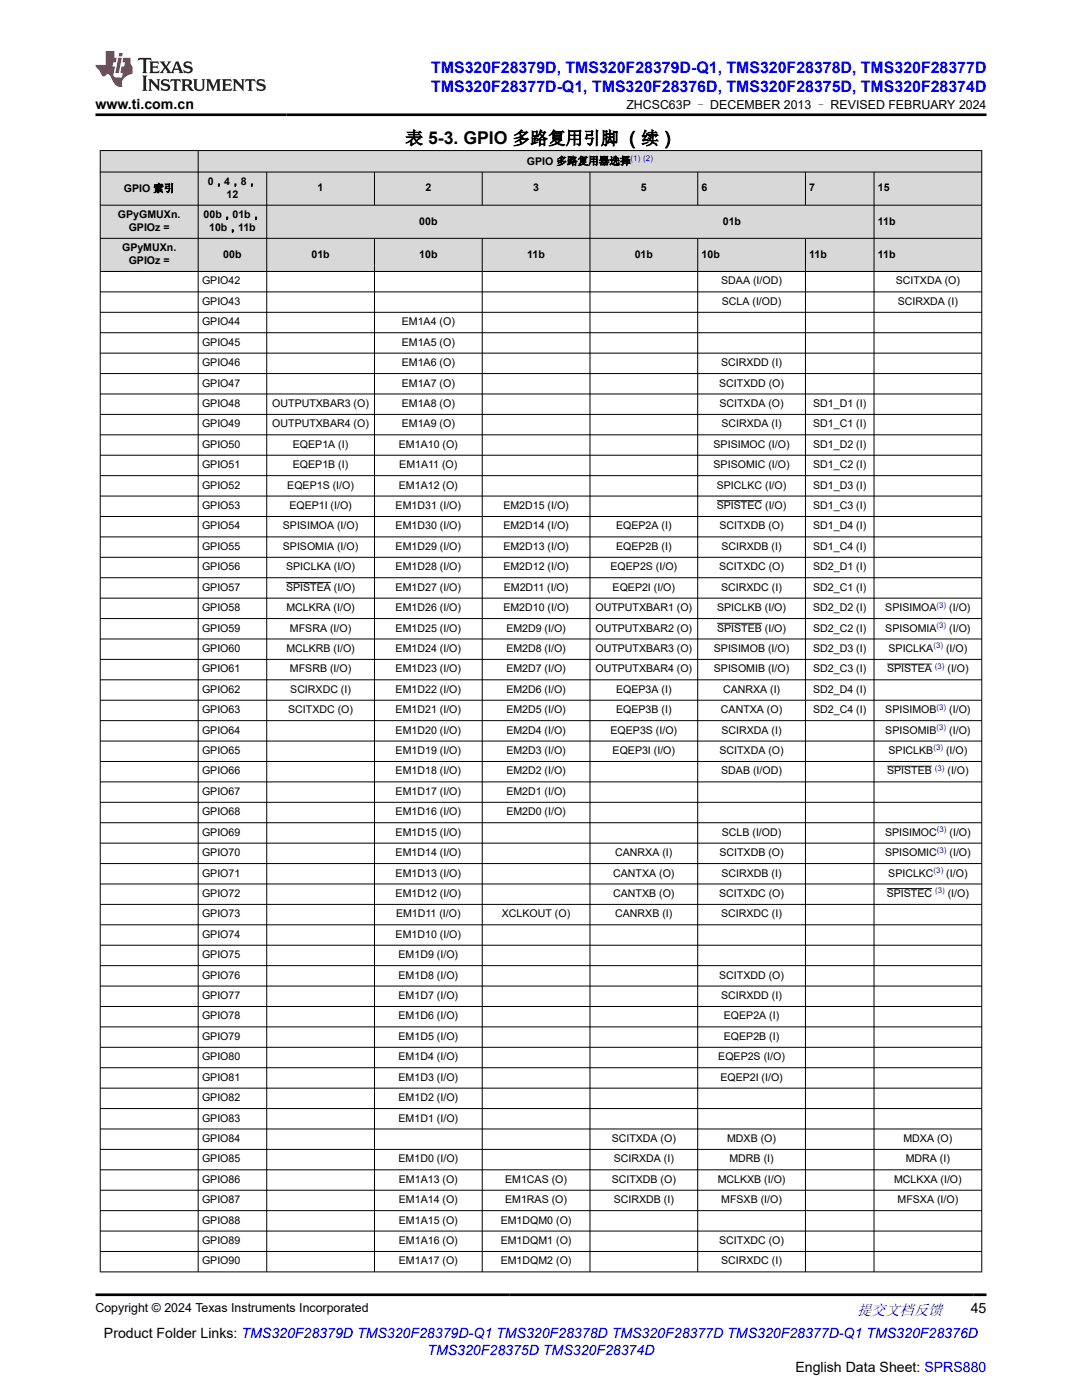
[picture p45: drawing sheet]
<svg xmlns="http://www.w3.org/2000/svg" width="216mm" height="279mm" viewBox="0 0 216 279" stroke-linecap="round" stroke-linejoin="round" font-family="sans-serif">
<defs><g id="words">
<text font-size="3.5" x="80.9" y="28.8">表 5-3. GPIO 多路复用引脚 （续）</text>
<g font-size="3.2" fill="#00f">
<text x="86" y="14.5">TMS320F28379D, TMS320F28379D-Q1, TMS320F28378D, TMS320F28377D</text>
<text x="86" y="18.3">TMS320F28377D-Q1, TMS320F28376D, TMS320F28375D, TMS320F28374D</text>
</g>
<text font-size="3" fill="#00f" x="171" y="262.4">提交文档反馈</text>
<g font-size="2.8">
<text x="19.1" y="21.7">www.ti.com.cn</text>
<text x="193.7" y="262.1">45</text>
<text x="20.7" y="266.9">Product Folder Links: TMS320F28379D TMS320F28379D-Q1 TMS320F28378D TMS320F28377D TMS320F28377D-Q1 TMS320F28376D</text>
<text x="158.7" y="273.7">English Data Sheet: SPRS880</text>
</g>
<text font-size="2.8" fill="#00f" x="85.3" y="270.3">TMS320F28375D TMS320F28374D</text>
<g font-size="2.5">
<text x="125" y="21.8">ZHCSC63P – DECEMBER 2013 – REVISED FEBRUARY 2024</text>
<text x="19.1" y="261.8">Copyright © 2024 Texas Instruments Incorporated</text>
</g>
<g font-size="2.1">
<text x="105.1" y="32.8">GPIO 多路复用器选择</text>
<text x="24.7" y="38.3">GPIO 索引</text>
<text x="41.4" y="36.9">0，4，8，</text>
<text x="45.2" y="39.5">12</text>
<text x="63.4" y="38.2">1</text>
<text x="84.9" y="38.2">2</text>
<text x="106.4" y="38.2">3</text>
<text x="127.9" y="38.2">5</text>
<text x="140" y="38.2">6</text>
<text x="161.5" y="38.2">7</text>
<text x="175.2" y="38.2">15</text>
<text x="23.5" y="43.5">GPyGMUXn.</text>
<text x="25.7" y="46.1">GPIOz =</text>
<text x="40.6" y="43.5">00b，01b，</text>
<text x="41.7" y="46.1">10b，11b</text>
<text x="83.7" y="44.8">00b</text>
<text x="144.2" y="44.8">01b</text>
<text x="175.2" y="44.8">11b</text>
<text x="24.4" y="50.2">GPyMUXn.</text>
<text x="25.7" y="52.7">GPIOz =</text>
<text x="44.6" y="51.4">00b</text>
<text x="62.2" y="51.4">01b</text>
<text x="83.7" y="51.4">10b</text>
<text x="105.2" y="51.4">11b</text>
<text x="126.6" y="51.4">01b</text>
<text x="140" y="51.4">10b</text>
<text x="161.5" y="51.4">11b</text>
<text x="175.2" y="51.4">11b</text>
<text x="40.3" y="56.8">GPIO42</text>
<text x="143.9" y="56.8">SDAA (I/OD)</text>
<text x="178.7" y="56.8">SCITXDA (O)</text>
<text x="40.3" y="60.8">GPIO43</text>
<text x="40.3" y="64.9">GPIO44</text>
<text x="80.2" y="64.9">EM1A4 (O)</text>
<text x="144" y="60.8">SCLA (I/OD)</text>
<text x="179.2" y="60.8">SCIRXDA (I)</text>
<text x="40.3" y="69">GPIO45</text>
<text x="80.2" y="69">EM1A5 (O)</text>
<text x="40.3" y="73.1">GPIO46</text>
<text x="40.3" y="77.1">GPIO47</text>
<text x="80.2" y="73.1">EM1A6 (O)</text>
<text x="80.2" y="77.1">EM1A7 (O)</text>
<text x="143.5" y="77.1">SCITXDD (O)</text>
<text x="143.9" y="73.1">SCIRXDD (I)</text>
<text x="40.3" y="81.2">GPIO48</text>
<text x="54.3" y="81.2">OUTPUTXBAR3 (O)</text>
<text x="80.2" y="81.2">EM1A8 (O)</text>
<text x="143.6" y="81.2">SCITXDA (O)</text>
<text x="162.3" y="81.2">SD1_D1 (I)</text>
<text x="40.3" y="85.3">GPIO49</text>
<text x="40.3" y="89.4">GPIO50</text>
<text x="54.3" y="85.3">OUTPUTXBAR4 (O)</text>
<text x="58.4" y="89.4">EQEP1A (I)</text>
<text x="79.6" y="89.4">EM1A10 (O)</text>
<text x="80.2" y="85.3">EM1A9 (O)</text>
<text x="142.4" y="89.4">SPISIMOC (I/O)</text>
<text x="144" y="85.3">SCIRXDA (I)</text>
<text x="162.3" y="85.3">SD1_C1 (I)</text>
<text x="162.3" y="89.4">SD1_D2 (I)</text>
<text x="40.3" y="93.4">GPIO51</text>
<text x="58.4" y="93.4">EQEP1B (I)</text>
<text x="79.7" y="93.4">EM1A11 (O)</text>
<text x="142.4" y="93.4">SPISOMIC (I/O)</text>
<text x="162.3" y="93.4">SD1_C2 (I)</text>
<text x="40.3" y="97.5">GPIO52</text>
<text x="40.3" y="101.6">GPIO53</text>
<text x="57.3" y="97.5">EQEP1S (I/O)</text>
<text x="57.7" y="101.6">EQEP1I (I/O)</text>
<text x="78.9" y="101.6">EM1D31 (I/O)</text>
<text x="79.6" y="97.5">EM1A12 (O)</text>
<text x="100.4" y="101.6">EM2D15 (I/O)</text>
<text x="143" y="97.5">SPICLKC (I/O)</text>
<text x="143" y="101.6">SPISTEC (I/O)</text>
<text x="162.3" y="97.5">SD1_D3 (I)</text>
<text x="162.3" y="101.6">SD1_C3 (I)</text>
<text x="40.3" y="105.7">GPIO54</text>
<text x="56.4" y="105.7">SPISIMOA (I/O)</text>
<text x="78.9" y="105.7">EM1D30 (I/O)</text>
<text x="100.4" y="105.7">EM2D14 (I/O)</text>
<text x="122.9" y="105.7">EQEP2A (I)</text>
<text x="143.6" y="105.7">SCITXDB (O)</text>
<text x="162.3" y="105.7">SD1_D4 (I)</text>
<text x="40.3" y="109.7">GPIO55</text>
<text x="40.3" y="113.8">GPIO56</text>
<text x="56.4" y="109.7">SPISOMIA (I/O)</text>
<text x="57.1" y="113.8">SPICLKA (I/O)</text>
<text x="78.9" y="109.7">EM1D29 (I/O)</text>
<text x="78.9" y="113.8">EM1D28 (I/O)</text>
<text x="100.4" y="109.7">EM2D13 (I/O)</text>
<text x="100.4" y="113.8">EM2D12 (I/O)</text>
<text x="121.8" y="113.8">EQEP2S (I/O)</text>
<text x="122.9" y="109.7">EQEP2B (I)</text>
<text x="143.5" y="113.8">SCITXDC (O)</text>
<text x="144" y="109.7">SCIRXDB (I)</text>
<text x="162.3" y="109.7">SD1_C4 (I)</text>
<text x="162.3" y="113.8">SD2_D1 (I)</text>
<text x="40.3" y="117.9">GPIO57</text>
<text x="57.1" y="117.9">SPISTEA (I/O)</text>
<text x="78.9" y="117.9">EM1D27 (I/O)</text>
<text x="100.5" y="117.9">EM2D11 (I/O)</text>
<text x="122.2" y="117.9">EQEP2I (I/O)</text>
<text x="143.9" y="117.9">SCIRXDC (I)</text>
<text x="162.3" y="117.9">SD2_C1 (I)</text>
<text x="40.3" y="122">GPIO58</text>
<text x="57.2" y="122">MCLKRA (I/O)</text>
<text x="78.9" y="122">EM1D26 (I/O)</text>
<text x="100.4" y="122">EM2D10 (I/O)</text>
<text x="118.8" y="122">OUTPUTXBAR1 (O)</text>
<text x="143.1" y="122">SPICLKB (I/O)</text>
<text x="162.3" y="122">SD2_D2 (I)</text>
<text x="176.7" y="122">SPISIMOA</text>
<text x="189.4" y="122">(I/O)</text>
<text x="40.3" y="126">GPIO59</text>
<text x="40.3" y="130.1">GPIO60</text>
<text x="57.2" y="130.1">MCLKRB (I/O)</text>
<text x="57.9" y="126">MFSRA (I/O)</text>
<text x="78.9" y="126">EM1D25 (I/O)</text>
<text x="78.9" y="130.1">EM1D24 (I/O)</text>
<text x="101" y="126">EM2D9 (I/O)</text>
<text x="101" y="130.1">EM2D8 (I/O)</text>
<text x="118.8" y="126">OUTPUTXBAR2 (O)</text>
<text x="118.8" y="130.1">OUTPUTXBAR3 (O)</text>
<text x="142.4" y="130.1">SPISIMOB (I/O)</text>
<text x="143.1" y="126">SPISTEB (I/O)</text>
<text x="162.3" y="126">SD2_C2 (I)</text>
<text x="162.3" y="130.1">SD2_D3 (I)</text>
<text x="176.7" y="126">SPISOMIA</text>
<text x="177.3" y="130.1">SPICLKA</text>
<text x="188.8" y="130.1">(I/O)</text>
<text x="189.4" y="126">(I/O)</text>
<text x="40.3" y="134.2">GPIO61</text>
<text x="57.9" y="134.2">MFSRB (I/O)</text>
<text x="78.9" y="134.2">EM1D23 (I/O)</text>
<text x="101" y="134.2">EM2D7 (I/O)</text>
<text x="118.8" y="134.2">OUTPUTXBAR4 (O)</text>
<text x="142.4" y="134.2">SPISOMIB (I/O)</text>
<text x="162.3" y="134.2">SD2_C3 (I)</text>
<text x="177" y="134.2">SPISTEA</text>
<text x="189.1" y="134.2">(I/O)</text>
<text x="40.3" y="138.3">GPIO62</text>
<text x="40.3" y="142.3">GPIO63</text>
<text x="57.5" y="142.3">SCITXDC (O)</text>
<text x="57.9" y="138.3">SCIRXDC (I)</text>
<text x="78.9" y="138.3">EM1D22 (I/O)</text>
<text x="78.9" y="142.3">EM1D21 (I/O)</text>
<text x="101" y="138.3">EM2D6 (I/O)</text>
<text x="101" y="142.3">EM2D5 (I/O)</text>
<text x="122.9" y="138.3">EQEP3A (I)</text>
<text x="122.9" y="142.3">EQEP3B (I)</text>
<text x="143.9" y="142.3">CANTXA (O)</text>
<text x="144.3" y="138.3">CANRXA (I)</text>
<text x="162.3" y="138.3">SD2_D4 (I)</text>
<text x="162.3" y="142.3">SD2_C4 (I)</text>
<text x="176.7" y="142.3">SPISIMOB</text>
<text x="189.4" y="142.3">(I/O)</text>
<text x="40.3" y="146.4">GPIO64</text>
<text x="78.9" y="146.4">EM1D20 (I/O)</text>
<text x="101" y="146.4">EM2D4 (I/O)</text>
<text x="121.8" y="146.4">EQEP3S (I/O)</text>
<text x="144" y="146.4">SCIRXDA (I)</text>
<text x="176.7" y="146.4">SPISOMIB</text>
<text x="189.4" y="146.4">(I/O)</text>
<text x="40.3" y="150.5">GPIO65</text>
<text x="40.3" y="154.6">GPIO66</text>
<text x="78.9" y="150.5">EM1D19 (I/O)</text>
<text x="78.9" y="154.6">EM1D18 (I/O)</text>
<text x="101" y="150.5">EM2D3 (I/O)</text>
<text x="101" y="154.6">EM2D2 (I/O)</text>
<text x="122.2" y="150.5">EQEP3I (I/O)</text>
<text x="143.6" y="150.5">SCITXDA (O)</text>
<text x="143.9" y="154.6">SDAB (I/OD)</text>
<text x="177" y="154.6">SPISTEB</text>
<text x="177.3" y="150.5">SPICLKB</text>
<text x="188.8" y="150.5">(I/O)</text>
<text x="189.1" y="154.6">(I/O)</text>
<text x="40.3" y="158.6">GPIO67</text>
<text x="78.9" y="158.6">EM1D17 (I/O)</text>
<text x="101" y="158.6">EM2D1 (I/O)</text>
<text x="40.3" y="162.7">GPIO68</text>
<text x="40.3" y="166.8">GPIO69</text>
<text x="78.9" y="162.7">EM1D16 (I/O)</text>
<text x="78.9" y="166.8">EM1D15 (I/O)</text>
<text x="101" y="162.7">EM2D0 (I/O)</text>
<text x="144" y="166.8">SCLB (I/OD)</text>
<text x="176.6" y="166.8">SPISIMOC</text>
<text x="189.5" y="166.8">(I/O)</text>
<text x="40.3" y="170.9">GPIO70</text>
<text x="78.9" y="170.9">EM1D14 (I/O)</text>
<text x="122.8" y="170.9">CANRXA (I)</text>
<text x="143.6" y="170.9">SCITXDB (O)</text>
<text x="176.6" y="170.9">SPISOMIC</text>
<text x="189.5" y="170.9">(I/O)</text>
<text x="40.3" y="174.9">GPIO71</text>
<text x="40.3" y="179">GPIO72</text>
<text x="78.9" y="174.9">EM1D13 (I/O)</text>
<text x="78.9" y="179">EM1D12 (I/O)</text>
<text x="122.4" y="174.9">CANTXA (O)</text>
<text x="122.4" y="179">CANTXB (O)</text>
<text x="143.5" y="179">SCITXDC (O)</text>
<text x="144" y="174.9">SCIRXDB (I)</text>
<text x="176.9" y="179">SPISTEC</text>
<text x="177.2" y="174.9">SPICLKC</text>
<text x="188.8" y="174.9">(I/O)</text>
<text x="189.1" y="179">(I/O)</text>
<text x="40.3" y="183.1">GPIO73</text>
<text x="79" y="183.1">EM1D11 (I/O)</text>
<text x="100.2" y="183.1">XCLKOUT (O)</text>
<text x="122.8" y="183.1">CANRXB (I)</text>
<text x="143.9" y="183.1">SCIRXDC (I)</text>
<text x="40.3" y="187.2">GPIO74</text>
<text x="40.3" y="191.2">GPIO75</text>
<text x="78.9" y="187.2">EM1D10 (I/O)</text>
<text x="79.5" y="191.2">EM1D9 (I/O)</text>
<text x="40.3" y="195.3">GPIO76</text>
<text x="79.5" y="195.3">EM1D8 (I/O)</text>
<text x="143.5" y="195.3">SCITXDD (O)</text>
<text x="40.3" y="199.4">GPIO77</text>
<text x="40.3" y="203.5">GPIO78</text>
<text x="79.5" y="199.4">EM1D7 (I/O)</text>
<text x="79.5" y="203.5">EM1D6 (I/O)</text>
<text x="143.9" y="199.4">SCIRXDD (I)</text>
<text x="144.4" y="203.5">EQEP2A (I)</text>
<text x="40.3" y="207.5">GPIO79</text>
<text x="79.5" y="207.5">EM1D5 (I/O)</text>
<text x="144.4" y="207.5">EQEP2B (I)</text>
<text x="40.3" y="211.6">GPIO80</text>
<text x="40.3" y="215.7">GPIO81</text>
<text x="79.5" y="211.6">EM1D4 (I/O)</text>
<text x="79.5" y="215.7">EM1D3 (I/O)</text>
<text x="143.3" y="211.6">EQEP2S (I/O)</text>
<text x="143.7" y="215.7">EQEP2I (I/O)</text>
<text x="40.3" y="219.7">GPIO82</text>
<text x="79.5" y="219.7">EM1D2 (I/O)</text>
<text x="40.3" y="223.8">GPIO83</text>
<text x="40.3" y="227.9">GPIO84</text>
<text x="79.5" y="223.8">EM1D1 (I/O)</text>
<text x="122.1" y="227.9">SCITXDA (O)</text>
<text x="145.1" y="227.9">MDXB (O)</text>
<text x="180.3" y="227.9">MDXA (O)</text>
<text x="40.3" y="232">GPIO85</text>
<text x="79.5" y="232">EM1D0 (I/O)</text>
<text x="122.5" y="232">SCIRXDA (I)</text>
<text x="145.6" y="232">MDRB (I)</text>
<text x="180.7" y="232">MDRA (I)</text>
<text x="40.3" y="236">GPIO86</text>
<text x="79.6" y="236">EM1A13 (O)</text>
<text x="100.8" y="236">EM1CAS (O)</text>
<text x="122.1" y="236">SCITXDB (O)</text>
<text x="143.2" y="236">MCLKXB (I/O)</text>
<text x="178.4" y="236">MCLKXA (I/O)</text>
<text x="40.3" y="240.1">GPIO87</text>
<text x="40.3" y="244.2">GPIO88</text>
<text x="79.6" y="240.1">EM1A14 (O)</text>
<text x="79.6" y="244.2">EM1A15 (O)</text>
<text x="99.9" y="244.2">EM1DQM0 (O)</text>
<text x="100.8" y="240.1">EM1RAS (O)</text>
<text x="122.5" y="240.1">SCIRXDB (I)</text>
<text x="143.9" y="240.1">MFSXB (I/O)</text>
<text x="179.1" y="240.1">MFSXA (I/O)</text>
<text x="40.3" y="248.3">GPIO89</text>
<text x="79.6" y="248.3">EM1A16 (O)</text>
<text x="99.9" y="248.3">EM1DQM1 (O)</text>
<text x="143.5" y="248.3">SCITXDC (O)</text>
<text x="40.3" y="252.3">GPIO90</text>
<text x="79.6" y="252.3">EM1A17 (O)</text>
<text x="99.9" y="252.3">EM1DQM2 (O)</text>
<text x="143.9" y="252.3">SCIRXDC (I)</text>
</g>
<g font-size="1.6" fill="#00f">
<text x="125.8" y="32.1">(1) (2)</text>
<text x="186.9" y="121.3">(3)</text>
<text x="186.9" y="125.3">(3)</text>
<text x="186.2" y="129.4">(3)</text>
<text x="186.5" y="133.5">(3)</text>
<text x="186.9" y="141.6">(3)</text>
<text x="186.2" y="149.8">(3)</text>
<text x="186.9" y="145.7">(3)</text>
<text x="186.5" y="153.8">(3)</text>
<text x="186.9" y="166.1">(3)</text>
<text x="186.9" y="170.1">(3)</text>
<text x="186.3" y="174.2">(3)</text>
<text x="186.6" y="178.3">(3)</text>
</g>
</g></defs>
<g fill="#d8d8d8">
<path d="M20 30h175.9v4.3h-175.9z" fill-rule="evenodd"/>
<path d="M20 34.3h175.9v6.7h-175.9z" fill-rule="evenodd"/>
<path d="M20 41h175.9v6.6h-175.9z" fill-rule="evenodd"/>
<path d="M20 47.6h175.9v6.6h-175.9z" fill-rule="evenodd"/>
<path d="M20.1 30.1h19.4v4.2h-19.4z" fill-rule="evenodd"/>
<path d="M39.6 30.1h156.2v4.2h-156.2z" fill-rule="evenodd"/>
<path d="M20.1 34.4h19.4v6.5h-19.4z" fill-rule="evenodd"/>
<path d="M39.6 34.4h13.6v6.5h-13.6z" fill-rule="evenodd"/>
<path d="M53.3 34.4h21.4v6.5h-21.4z" fill-rule="evenodd"/>
<path d="M74.8 34.4h21.4v6.5h-21.4z" fill-rule="evenodd"/>
<path d="M96.3 34.4h21.4v6.5h-21.4z" fill-rule="evenodd"/>
<path d="M117.8 34.4h21.4v6.5h-21.4z" fill-rule="evenodd"/>
<path d="M139.3 34.4h21.4v6.5h-21.4z" fill-rule="evenodd"/>
<path d="M160.8 34.4h13.5v6.5h-13.5z" fill-rule="evenodd"/>
<path d="M174.5 34.4h21.3v6.5h-21.3z" fill-rule="evenodd"/>
<path d="M20.1 41h19.4v6.5h-19.4z" fill-rule="evenodd"/>
<path d="M39.6 41h13.6v6.5h-13.6z" fill-rule="evenodd"/>
<path d="M53.3 41h64.4v6.5h-64.4z" fill-rule="evenodd"/>
<path d="M117.8 41h56.5v6.5h-56.5z" fill-rule="evenodd"/>
<path d="M174.5 41h21.3v6.5h-21.3z" fill-rule="evenodd"/>
<path d="M20.1 47.6h19.4v6.5h-19.4z" fill-rule="evenodd"/>
<path d="M39.6 47.6h13.6v6.5h-13.6z" fill-rule="evenodd"/>
<path d="M53.3 47.6h21.4v6.5h-21.4z" fill-rule="evenodd"/>
<path d="M74.8 47.6h21.4v6.5h-21.4z" fill-rule="evenodd"/>
<path d="M96.3 47.6h21.4v6.5h-21.4z" fill-rule="evenodd"/>
<path d="M117.8 47.6h21.4v6.5h-21.4z" fill-rule="evenodd"/>
<path d="M139.3 47.6h21.4v6.5h-21.4z" fill-rule="evenodd"/>
<path d="M160.8 47.6h13.5v6.5h-13.5z" fill-rule="evenodd"/>
<path d="M174.5 47.6h21.3v6.5h-21.3z" fill-rule="evenodd"/>
</g>
<g fill="none" stroke="#000" stroke-width=".2">
<path d="M19.9 30h176.1M19.9 34.3h176.1M20 30v223.9M39.5 30v223.9M53.2 34.3v219.6M74.7 34.3v6.7M96.2 34.3v6.7M117.7 34.3v219.6M139.2 34.3v6.7M160.7 34.3v6.7M174.4 34.3v219.6M195.9 30v223.9"/>
<path d="M19.9 41h176.1M19.9 47.6h176.1M19.9 54.2h176.1M19.9 58.3h176.1M74.7 47.6v206.3M96.2 47.6v206.3M139.2 47.6v206.3M160.7 47.6v206.3M19.9 62.3h176.1M19.9 66.4h176.1M19.9 70.5h176.1M19.9 74.6h176.1"/>
<path d="M19.9 78.6h176.1M19.9 82.7h176.1M19.9 86.8h176.1M19.9 90.9h176.1M19.9 94.9h176.1M19.9 99h176.1M143 99.9h9.1M19.9 103.1h176.1M19.9 107.1h176.1M19.9 111.2h176.1M19.9 115.3h176.1M19.9 119.4h176.1"/>
<path d="M57.1 116.2h8.9M19.9 123.4h176.1M19.9 127.5h176.1M19.9 131.6h176.1M19.9 135.7h176.1M19.9 139.7h176.1M143.1 124.4h8.9M177 132.5h8.9M19.9 143.8h176.1M19.9 147.9h176.1M19.9 152h176.1M19.9 156h176.1"/>
<path d="M177 152.9h8.9M19.9 160.1h176.1M19.9 164.2h176.1M19.9 168.3h176.1M19.9 172.3h176.1M19.9 176.4h176.1M176.9 177.3h9.1M19.9 180.5h176.1M19.9 184.6h176.1M19.9 188.6h176.1M19.9 192.7h176.1M19.9 196.8h176.1"/>
<path d="M19.9 200.9h176.1M19.9 204.9h176.1M19.9 209h176.1M19.9 213.1h176.1M19.9 217.2h176.1M19.9 221.2h176.1M19.9 225.3h176.1M19.9 229.4h176.1M19.9 233.5h176.1M19.9 237.5h176.1M19.9 241.6h176.1M19.9 245.7h176.1"/>
<path d="M19.9 249.8h176.1M19.9 253.8h176.1"/>
</g>
<path d="M27.7 11.6l-.2 .5 .5-.2h.6v.1v2.2l-.2 .4h1l-.2-.4v-2.2v-.1h.5l.5 .2-.1-.5zM29.8 12.3l.2 .4v1.5l-.2 .4h1.9l.1-.6a1.08 1.08 0 0 1-1.3 .2v-.7h.6l.4 .2v-.7l-.4 .2h-.6v-.5l.2-.2a1 1 0 0 1 1 .3l-.1-.5zM31.8 12.3l1 1.1-1 1.2h.9l-.2-.2 .4-.8 .5 .8-.2 .2h1.6l-.2-.2 .1-.5h1l.1 .5-.1 .2h.9l-.2-.3-.8-2h-.5l-1 2.2-.8-1.1 .9-1.1h-.8l.2 .2-.5 .6-.3-.6 .1-.2zM35.2 12.7l.4 1h-.8zM36.8 12.4a.65 .65 0 0 0-.2 .7 .65 .65 0 0 0 .6 .5l.7 .1 .1 .3a.79 .79 0 0 1-.7 .4 .79 .79 0 0 1-.7-.5l.1 .7 .2-.1a.93 .93 0 0 0 1.1 .1 .93 .93 0 0 0 .4-1 1.46 1.46 0 0 0-1.2-.6l-.1-.3a1.09 1.09 0 0 1 1.2 .2l-.2-.6-.1 .1-.6-.2zM28.4 15.1l.2 .4v2.2l-.2 .4h1l-.2-.4v-2.2l.2-.4zM29.6 15.8l.2 .4v1.5l-.2 .4h.8l-.3-.4v-1.3l1.7 1.8v-2l.2-.4h-.8l.2 .2 .1 1.1-1.2-1.3zM32.3 15.9a.65 .65 0 0 0-.2 .8 .65 .65 0 0 0 .7 .4l.6 .2 .1 .2a.79 .79 0 0 1-.7 .4 .79 .79 0 0 1-.7-.5l.1 .7 .2-.1a.93 .93 0 0 0 1.1 .1 .93 .93 0 0 0 .4-.9 1.46 1.46 0 0 0-1.2-.6l-.1-.4a1.09 1.09 0 0 1 1.2 .2l-.2-.6-.1 .1-.6-.1zM34.1 15.8l-.1 .6a.63 .63 0 0 1 .7-.3l.1 1.6-.3 .4h1l-.2-.4v-1.6a.66 .66 0 0 1 .8 .3l-.1-.6zM36.2 15.8l.2 .4v1.5l-.2 .4h.9l-.2-.2v-.7h.5l.1 .2a.79 .79 0 0 0 1.2 .6l-1-.9a.61 .61 0 0 0 .6-.6 .61 .61 0 0 0-.5-.7zM36.9 16.1h.2a.47 .47 0 0 1 .5 .1 .47 .47 0 0 1 .1 .5l-.2 .1-.6 .1zM38.5 15.8l.2 .2a2.27 2.27 0 0 0 .4 2 1.04 1.04 0 0 0 1.7-.7v-1.3l.2-.2h-.8l.2 .4v1.1a.6 .6 0 0 1-.6 .6 .6 .6 0 0 1-.6-.6v-1.1l.3-.4zM41.1 15.8l.2 .4v1.5l-.2 .4h.7l-.2-.4v-1.4l.9 1.9 .8-1.9v1.4l-.2 .4h1l-.3-.4v-1.5l.3-.4h-.8l-.7 1.5-.7-1.5zM44.3 15.8l.2 .4v1.5l-.2 .4h1.9l.1-.6a1.09 1.09 0 0 1-1.3 .2v-.7h.6l.4 .2v-.6l-.4 .2h-.6v-.6l.2-.1a1.01 1.01 0 0 1 1 .3l-.1-.6zM46.4 15.8l.3 .4v1.5l-.3 .4h.8l-.2-.4v-1.3l1.6 1.8v-2l.2-.4h-.7l.2 .2v1.1l-1.2-1.3zM49 15.8l-.1 .6a.63 .63 0 0 1 .8-.3v1.6l-.3 .4h1l-.2-.4v-1.6a.66 .66 0 0 1 .8 .3l-.1-.6zM51.4 15.9a.65 .65 0 0 0-.2 .8 .65 .65 0 0 0 .6 .4l.6 .2 .2 .2a.79 .79 0 0 1-.8 .4 .79 .79 0 0 1-.6-.5l.1 .7 .2-.1a.93 .93 0 0 0 1 .1 .93 .93 0 0 0 .5-.9 1.46 1.46 0 0 0-1.3-.6l-.1-.4a1.09 1.09 0 0 1 1.3 .2l-.2-.6-.2 .1-.5-.1z" fill="#231f20"/>
<path d="M21.1 10.2v2.8h-2.1l.1 .3 .9 1a.95 .95 0 0 0 .9 .9 .59 .59 0 0 1 .6-.4 .59 .59 0 0 1 .5 .4l.4 .7a1.59 1.59 0 0 0 2.1 1.4 1.61 1.61 0 0 1 1-2.3l1-.3-.1-1.5a1.59 1.59 0 0 1-.4-1.7h-1.4l-.2 .9h.5l-.1 .9h-.5l-.2 1v.2l.4 .1-.2 .9h-.6a.73 .73 0 0 1-1.1-.7l.3-1.5h-.5l.2-.9h.5l.2-.9h-.5v-1.3zM23.6 11.5l-.6 3.1h.7l.6-3.1zM23.8 10.6l-.1 .6h.7l.1-.6z" fill="#ed1c24"/>
<path d="M19.1 22.9h177.8M19.1 258.4h177.8" fill="none" stroke="#000" stroke-width=".53"/>
<use href="#words"/>
</svg>
